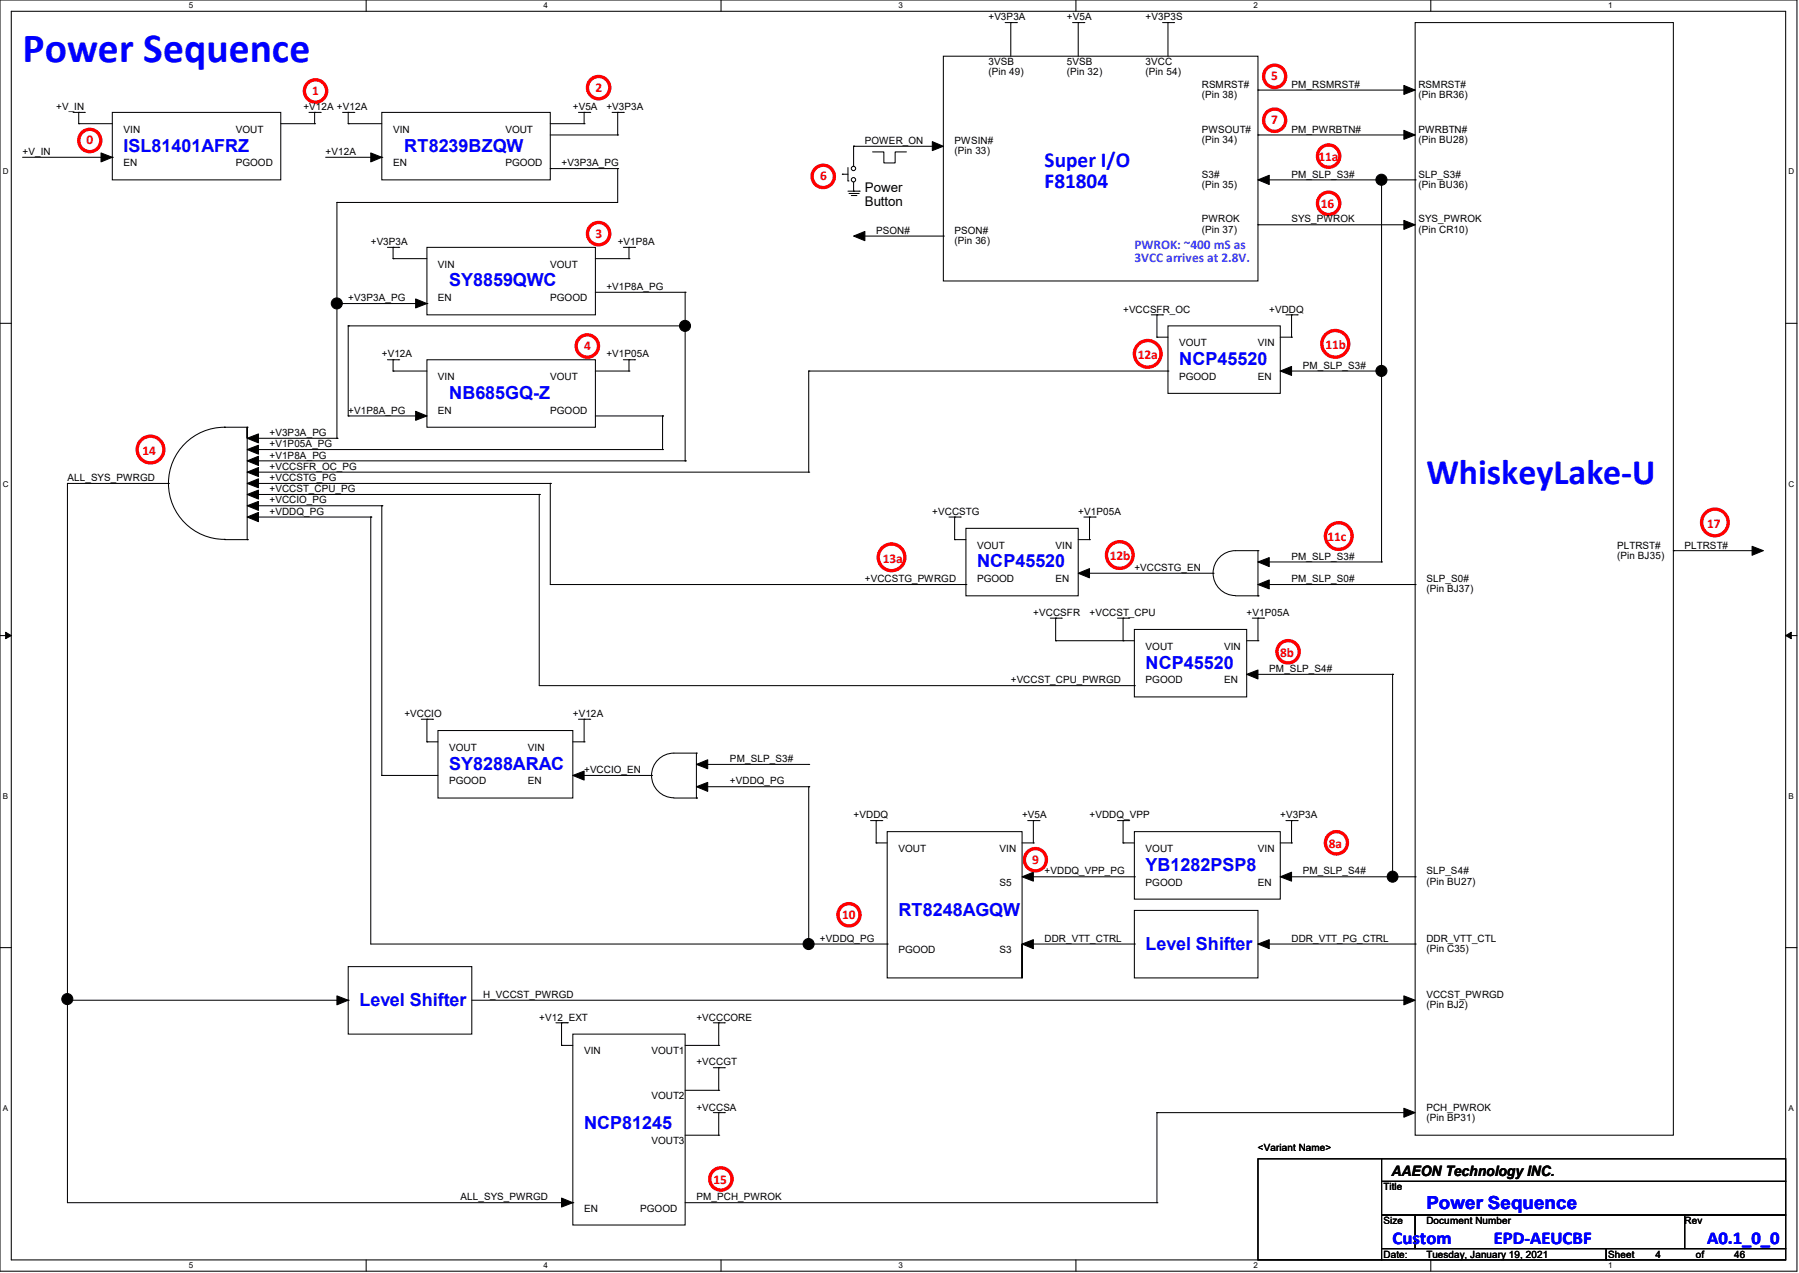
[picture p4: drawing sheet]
<svg xmlns="http://www.w3.org/2000/svg" width="297mm" height="210mm" viewBox="0 0 297 210" stroke-linecap="round" stroke-linejoin="round" font-family="sans-serif">
<defs><g id="words">
<text font-size="6.9" fill="#00f" x="3.7" y="10.2">Power Sequence</text>
<text font-size="5.9" fill="#00f" x="235.5" y="79.8">WhiskeyLake-U</text>
<g font-size="3.5" fill="#00f">
<text x="172.5" y="27.5">Super I/O</text>
<text x="172.5" y="31">F81804</text>
</g>
<g font-size="3" fill="#00f">
<text x="20.4" y="25">ISL81401AFRZ</text>
<text x="66.7" y="25">RT8239BZQW</text>
<text x="74.2" y="47.2">SY8859QWC</text>
<text x="74.2" y="65.8">NB685GQ-Z</text>
<text x="194.7" y="60.2">NCP45520</text>
<text x="161.3" y="93.6">NCP45520</text>
<text x="189.1" y="110.3">NCP45520</text>
<text x="74.2" y="127">SY8288ARAC</text>
<text x="189.1" y="143.7">YB1282PSP8</text>
<text x="148.3" y="151.1">RT8248AGQW</text>
<text x="189.1" y="156.7">Level Shifter</text>
<text x="59.4" y="165.9">Level Shifter</text>
<text x="96.4" y="186.3">NCP81245</text>
<text x="235.5" y="199.5">Power Sequence</text>
<text x="229.9" y="205.1">Custom</text>
<text x="246.6" y="205.1">EPD-AEUCBF</text>
<text x="281.9" y="205.1">A0.1_0_0</text>
</g>
<text font-size="2.4" x="229.7" y="193.9">AAEON Technology INC.</text>
<g font-size="2.2" fill="#f00">
<text x="51.6" y="15.7">1</text>
<text x="98.3" y="15.1">2</text>
<text x="209.9" y="13.3">5</text>
<text x="14.3" y="23.8">0</text>
<text x="209.9" y="20.5">7</text>
<text x="135.4" y="29.8">6</text>
<text x="217.7" y="26.6">11a</text>
<text x="218.1" y="34.4">16</text>
<text x="98.3" y="39.2">3</text>
<text x="96.4" y="57.7">4</text>
<text x="187.8" y="59.2">12a</text>
<text x="218.8" y="57.6">11b</text>
<text x="23.5" y="75">14</text>
<text x="219.2" y="89.3">11c</text>
<text x="281.9" y="87">17</text>
<text x="145.8" y="93">13a</text>
<text x="183.2" y="92.4">12b</text>
<text x="211.4" y="108.4">8b</text>
<text x="170.4" y="142.5">9</text>
<text x="219.4" y="139.9">8a</text>
<text x="139.1" y="151.6">10</text>
<text x="117.8" y="195.3">15</text>
</g>
<g font-size="2.2">
<text x="142.8" y="31.7">Power</text>
<text x="142.8" y="34">Button</text>
</g>
<g font-size="2.2" fill="#8000ff">
<text x="187.3" y="41.1">PWROK: ~400 mS as</text>
<text x="187.3" y="43.3">3VCC arrives at 2.8V.</text>
</g>
<g font-size="1.7">
<text x="163.2" y="3.3">+V3P3A</text>
<text x="176.1" y="3.3">+V5A</text>
<text x="189.1" y="3.3">+V3P3S</text>
<text x="163.2" y="10.8">3VSB</text>
<text x="176.1" y="10.8">5VSB</text>
<text x="189.1" y="10.8">3VCC</text>
<text x="163.2" y="12.4">(Pin 49)</text>
<text x="176.1" y="12.4">(Pin 32)</text>
<text x="189.1" y="12.4">(Pin 54)</text>
<text x="198.4" y="14.5">RSMRST#</text>
<text x="198.4" y="16.2">(Pin 38)</text>
<text x="213.2" y="14.5">PM_RSMRST#</text>
<text x="234.2" y="14.5">RSMRST#</text>
<text x="234.2" y="16.2">(Pin BR36)</text>
<text x="9.3" y="18.2">+V_IN</text>
<text x="20.4" y="21.9">VIN</text>
<text x="39" y="21.9">VOUT</text>
<text x="50.1" y="18.2">+V12A +V12A</text>
<text x="64.9" y="21.9">VIN</text>
<text x="83.4" y="21.9">VOUT</text>
<text x="94.6" y="18.2">+V5A</text>
<text x="100.1" y="18.2">+V3P3A</text>
<text x="142.8" y="23.7">POWER_ON</text>
<text x="157.6" y="23.7">PWSIN#</text>
<text x="198.4" y="21.9">PWSOUT#</text>
<text x="198.4" y="23.6">(Pin 34)</text>
<text x="213.2" y="21.9">PM_PWRBTN#</text>
<text x="234.2" y="21.9">PWRBTN#</text>
<text x="234.2" y="23.6">(Pin BU28)</text>
<text x="3.7" y="25.6">+V_IN</text>
<text x="20.4" y="27.4">EN</text>
<text x="38.9" y="27.4">PGOOD</text>
<text x="53.8" y="25.6">+V12A</text>
<text x="64.9" y="27.4">EN</text>
<text x="83.4" y="27.4">PGOOD</text>
<text x="92.7" y="27.4">+V3P3A_PG</text>
<text x="157.6" y="25.4">(Pin 33)</text>
<text x="198.4" y="29.3">S3#</text>
<text x="213.2" y="29.3">PM_SLP_S3#</text>
<text x="234.2" y="29.3">SLP_S3#</text>
<text x="198.4" y="31">(Pin 35)</text>
<text x="234.2" y="31">(Pin BU36)</text>
<text x="61.2" y="40.4">+V3P3A</text>
<text x="102" y="40.4">+V1P8A</text>
<text x="144.7" y="38.6">PSON#</text>
<text x="157.6" y="38.6">PSON#</text>
<text x="157.6" y="40.3">(Pin 36)</text>
<text x="198.4" y="36.7">PWROK</text>
<text x="198.4" y="38.4">(Pin 37)</text>
<text x="213.2" y="36.7">SYS_PWROK</text>
<text x="234.2" y="36.7">SYS_PWROK</text>
<text x="234.2" y="38.4">(Pin CR10)</text>
<text x="72.3" y="44.2">VIN</text>
<text x="90.8" y="44.2">VOUT</text>
<text x="100.1" y="47.8">+V1P8A_PG</text>
<text x="57.5" y="49.7">+V3P3A_PG</text>
<text x="72.3" y="49.7">EN</text>
<text x="90.8" y="49.7">PGOOD</text>
<text x="185.4" y="51.6">+VCCSFR_OC</text>
<text x="209.5" y="51.6">+VDDQ</text>
<text x="63" y="59">+V12A</text>
<text x="100.1" y="59">+V1P05A</text>
<text x="194.7" y="57.1">VOUT</text>
<text x="207.7" y="57.1">VIN</text>
<text x="72.3" y="62.7">VIN</text>
<text x="90.9" y="62.7">VOUT</text>
<text x="194.7" y="62.7">PGOOD</text>
<text x="207.7" y="62.7">EN</text>
<text x="215.1" y="60.8">PM_SLP_S3#</text>
<text x="44.5" y="72">+V3P3A_PG</text>
<text x="57.5" y="68.2">+V1P8A_PG</text>
<text x="72.3" y="68.2">EN</text>
<text x="90.8" y="68.2">PGOOD</text>
<text x="44.5" y="77.5">+VCCSFR_OC_PG</text>
<text x="44.5" y="73.8">+V1P05A_PG</text>
<text x="44.5" y="75.6">+V1P8A_PG</text>
<text x="11.1" y="79.4">ALL_SYS_PWRGD</text>
<text x="44.5" y="81.2">+VCCST_CPU_PG</text>
<text x="44.5" y="79.4">+VCCSTG_PG</text>
<text x="44.5" y="83.1">+VCCIO_PG</text>
<text x="44.5" y="84.9">+VDDQ_PG</text>
<text x="153.9" y="84.9">+VCCSTG</text>
<text x="178" y="84.9">+V1P05A</text>
<text x="161.3" y="90.5">VOUT</text>
<text x="174.3" y="90.5">VIN</text>
<text x="187.3" y="94.2">+VCCSTG_EN</text>
<text x="213.2" y="92.3">PM_SLP_S3#</text>
<text x="267" y="90.5">PLTRST#</text>
<text x="267" y="92.2">(Pin BJ35)</text>
<text x="278.1" y="90.5">PLTRST#</text>
<text x="142.8" y="96.1">+VCCSTG_PWRGD</text>
<text x="161.3" y="96.1">PGOOD</text>
<text x="170.6" y="101.6">+VCCSFR</text>
<text x="174.3" y="96.1">EN</text>
<text x="179.9" y="101.6">+VCCST_CPU</text>
<text x="205.8" y="101.6">+V1P05A</text>
<text x="213.2" y="96.1">PM_SLP_S0#</text>
<text x="235.5" y="97.7">(Pin BJ37)</text>
<text x="235.5" y="96.1">SLP_S0#</text>
<text x="189.1" y="107.2">VOUT</text>
<text x="202.1" y="107.2">VIN</text>
<text x="166.9" y="112.7">+VCCST_CPU_PWRGD</text>
<text x="189.1" y="112.7">PGOOD</text>
<text x="202.1" y="112.7">EN</text>
<text x="209.5" y="110.9">PM_SLP_S4#</text>
<text x="66.8" y="118.3">+VCCIO</text>
<text x="94.6" y="118.3">+V12A</text>
<text x="74.2" y="123.9">VOUT</text>
<text x="87.2" y="123.9">VIN</text>
<text x="120.5" y="125.7">PM_SLP_S3#</text>
<text x="74.2" y="129.4">PGOOD</text>
<text x="87.2" y="129.4">EN</text>
<text x="96.4" y="127.6">+VCCIO_EN</text>
<text x="120.5" y="129.4">+VDDQ_PG</text>
<text x="140.9" y="135">+VDDQ</text>
<text x="168.7" y="135">+V5A</text>
<text x="179.9" y="135">+VDDQ_VPP</text>
<text x="211.4" y="135">+V3P3A</text>
<text x="148.3" y="140.5">VOUT</text>
<text x="165" y="140.5">VIN</text>
<text x="189.1" y="140.5">VOUT</text>
<text x="207.7" y="140.5">VIN</text>
<text x="165" y="146.1">S5</text>
<text x="172.5" y="144.3">+VDDQ_VPP_PG</text>
<text x="189.1" y="146.1">PGOOD</text>
<text x="207.7" y="146.1">EN</text>
<text x="215.1" y="144.3">PM_SLP_S4#</text>
<text x="235.5" y="144.3">SLP_S4#</text>
<text x="235.5" y="146">(Pin BU27)</text>
<text x="135.4" y="155.4">+VDDQ_PG</text>
<text x="172.5" y="155.4">DDR_VTT_CTRL</text>
<text x="213.2" y="155.4">DDR_VTT_PG_CTRL</text>
<text x="235.5" y="155.4">DDR_VTT_CTL</text>
<text x="148.3" y="157.2">PGOOD</text>
<text x="165" y="157.2">S3</text>
<text x="235.5" y="157.1">(Pin C35)</text>
<text x="79.8" y="164.7">H_VCCST_PWRGD</text>
<text x="235.5" y="164.7">VCCST_PWRGD</text>
<text x="235.5" y="166.4">(Pin BJ2)</text>
<text x="89" y="168.4">+V12_EXT</text>
<text x="96.4" y="173.9">VIN</text>
<text x="107.6" y="173.9">VOUT1</text>
<text x="115" y="168.4">+VCCCORE</text>
<text x="115" y="175.8">+VCCGT</text>
<text x="107.6" y="181.4">VOUT2</text>
<text x="115" y="183.2">+VCCSA</text>
<text x="235.5" y="183.2">PCH_PWROK</text>
<text x="235.5" y="184.9">(Pin BP31)</text>
<text x="107.6" y="188.8">VOUT3</text>
<text x="207.7" y="189.9">&lt;Variant Name&gt;</text>
<text x="228.4" y="196.4">Title</text>
<text x="76" y="198">ALL_SYS_PWRGD</text>
<text x="96.4" y="199.9">EN</text>
<text x="105.7" y="199.9">PGOOD</text>
<text x="115" y="198">PM_PCH_PWROK</text>
<text x="228.4" y="201.9">Size</text>
<text x="235.5" y="201.9">Document Number</text>
<text x="278.1" y="201.9">Rev</text>
<text x="228.4" y="207.5">Date:</text>
<text x="235.5" y="207.5">Tuesday, January 19, 2021</text>
<text x="265.5" y="207.5">Sheet</text>
<text x="273.3" y="207.5">4</text>
<text x="280" y="207.5">of</text>
<text x="286.3" y="207.5">46</text>
</g>
<g font-size="1.3">
<text x="31.2" y="1.4">5</text>
<text x="89.7" y="1.4">4</text>
<text x="148.3" y="1.4">3</text>
<text x="206.9" y="1.4">2</text>
<text x="265.5" y="1.4">1</text>
<text x=".5" y="28.8">D</text>
<text x="295.3" y="28.8">D</text>
<text x=".5" y="80.3">C</text>
<text x="295.3" y="80.3">C</text>
<text x=".5" y="131.8">B</text>
<text x="295.3" y="131.8">B</text>
<text x=".5" y="183.3">A</text>
<text x="295.3" y="183.3">A</text>
<text x="31.2" y="209.3">5</text>
<text x="89.7" y="209.3">4</text>
<text x="148.3" y="209.3">3</text>
<text x="206.9" y="209.3">2</text>
<text x="265.5" y="209.3">1</text>
</g>
</g></defs>
<path d="M0 0h296.7v209.7h-296.7zM1.9 1.9h292.9v206h-292.9z" fill="none" stroke="#000" stroke-width=".17"/>
<g fill="#fff">
<path d="M31.2 .2h.7v1.5h-.7z"/>
<path d="M31.2 208.1h.7v1.4h-.7z"/>
</g>
<path d="M60.5 0v1.9M60.5 207.9v1.8" fill="none" stroke="#000" stroke-width=".17"/>
<g fill="#fff">
<path d="M89.7 .2h.8v1.5h-.8z"/>
<path d="M89.7 208.1h.8v1.4h-.8z"/>
</g>
<path d="M119 0v1.9M119 207.9v1.8" fill="none" stroke="#000" stroke-width=".17"/>
<g fill="#fff">
<path d="M148.3 .2h.8v1.5h-.8z"/>
<path d="M148.3 208.1h.8v1.4h-.8z"/>
</g>
<path d="M177.6 0v1.9M177.6 207.9v1.8" fill="none" stroke="#000" stroke-width=".17"/>
<g fill="#fff">
<path d="M206.9 .2h.7v1.5h-.7z"/>
<path d="M206.9 208.1h.7v1.4h-.7z"/>
</g>
<path d="M236.2 0v1.9M236.2 207.9v1.8" fill="none" stroke="#000" stroke-width=".17"/>
<g fill="#fff">
<path d="M265.5 .2h.7v1.5h-.7z"/>
<path d="M265.5 208.1h.7v1.4h-.7z"/>
<path d="M.5 27.6h.9v1.5h-.9z"/>
<path d="M295.3 27.6h.9v1.5h-.9z"/>
<path d="M.5 79.1h.9v1.5h-.9z"/>
<path d="M295.3 79.1h.9v1.5h-.9z"/>
</g>
<path d="M0 53.3h1.9M294.8 53.3h1.9" fill="none" stroke="#000" stroke-width=".17"/>
<g fill="#fff">
<path d="M.5 130.6h.8v1.5h-.8z"/>
<path d="M295.3 130.6h.8v1.5h-.8z"/>
</g>
<path d="M0 104.9h1.9M294.8 104.9h1.9" fill="none" stroke="#000" stroke-width=".17"/>
<path d="M.9 104.3l1 .6-1 .5zM294.8 104.9l.9-.6v1.1z" fill="#000" stroke="#000" stroke-width=".17"/>
<g fill="#fff">
<path d="M.5 182.1h.8v1.5h-.8z"/>
<path d="M295.3 182.1h.8v1.5h-.8z"/>
</g>
<g fill="none" stroke="#000" stroke-width=".17">
<path d="M12.1 18.5h1.8M13 18.5h.1M13 18.5v1.9M13.9 18.5h.1M18.5 18.5h27.9v11.2h-27.9zM51 18.5h1.9M51.9 18.5h.1M51.9 18.5v1.9M52.9 18.5h.1M56.6 18.5h1.8M57.5 18.5h.1M57.5 18.5v1.9"/>
<path d="M58.4 18.5h.1M63 18.5h27.8v11.2h-27.8zM95.5 18.5h1.9M96.4 18.5h.1M96.4 18.5v1.9M97.4 18.5h.1M101 18.5h1.9M102 18.5h.1M102 18.5v3.8M102.9 18.5h.1M155.7 9.3h52v37.1h-52zM165.9 3.7h1.9"/>
<path d="M166.9 3.7h.1M166.9 3.7v5.6M167.8 3.7h.1M177.1 3.7h1.8M178 3.7h.1M178 3.7v5.6M178.9 3.7h.1M191.9 3.7h1.9M192.8 3.7h.1M192.8 3.7v5.6M193.8 3.7h.1M207.7 14.9h.1"/>
<path d="M207.7 14.9h25.9M233.6 3.7h42.7v183.6h-42.7zM3.7 26h14.8M13 20.4h.1M13 20.4h5.5M18.5 26h.1M46.4 20.4h5.5M51.9 20.4h.1M53.8 26h9.2M55.6 33.4h.1M55.6 33.4v38.9M57.5 20.4h.1"/>
<path d="M57.5 20.4h5.5M63 26h.1M90.8 27.8h.1M90.8 20.4h5.6M90.8 22.3h11.2M90.8 27.8h11.2M96.4 20.4h.1M102 22.3h.1M102 27.8h.1M102 27.8v5.6h-46.4M139.1 28.7h.1M139.1 28.7h.9"/>
<path d="M140 29.8h.1M140 31.5h1.9M140 27.6v2.2M140.2 31.9h1.5M140.5 32.3h.8M140.9 24.1h.1M140.9 31.5h.1M140.9 24.1v3.3M140.9 30.1v1.4M140.9 24.1h14.3M141.3 32.3h.1M141.7 31.9h.1"/>
<path d="M141.9 31.5h.1M142.8 38.9h12.9M144.1 25.1h1.8v1.8h1.9v-1.8h1.8M155.7 38.9h.1M207.7 22.3h.1M207.7 37.1h.1M207.7 22.3h25.9M207.7 29.7h25.9M207.7 37.1h25.9M228.1 29.7h.1M228.1 29.7v63M233.6 29.7h.1"/>
<path d="M55.6 50.1h14.9M57.5 53.8h.1M57.5 53.8v14.8M57.5 53.8h55.6M64 40.8h1.8M64 59.4h1.8M64.9 40.8h.1M64.9 42.7h.1M64.9 59.4h.1M64.9 42.7h5.6M64.9 40.8v1.9M64.9 59.4v1.8"/>
<path d="M65.8 40.8h.1M65.8 59.4h.1M70.5 40.8h27.8v11.1h-27.8zM70.5 59.4h27.8v11.1h-27.8zM70.5 50.1h.1M98.3 48.2h14.8M98.3 42.7h5.5M102.9 40.8h1.9M102.9 59.4h1.9M103.8 42.7h.1M103.8 40.8h.1M103.8 59.4h.1"/>
<path d="M103.8 40.8v1.9M103.8 59.4v1.8M104.8 40.8h.1M104.8 59.4h.1M113.1 48.2h.1M113.1 48.2v27.8M190.1 51.9h1.8M191 51.9h.1M191 55.6h.1M191 55.6h1.8M191 51.9v3.7M191.9 51.9h.1"/>
<path d="M192.8 53.8h18.6v11.1h-18.6zM211.4 55.6h1.8M212.3 51.9h1.9M213.2 55.6h.1M213.2 51.9h.1M213.2 51.9v3.7M214.2 51.9h.1M11.1 79.8h.1M11.1 79.8h16.7M11.1 79.8v118.6h83.5M27.8 79.8h.1M40.8 70.5h-3.7h.1a9.3 9.3 0 0 0-9.4 9.2 9.3 9.3 0 0 0 9.4 9.3h-.1"/>
<path d="M40.8 70.5h.1M40.8 77.9h92.7M40.8 70.5v18.5M42.7 79.8h48.1M42.7 76h70.4M42.7 72.3h12.9M42.7 74.2h66.7M55.6 72.3h.1M57.5 68.6h.1M57.5 68.6h13M64.9 61.2h.1M64.9 61.2h5.6"/>
<path d="M90.8 79.8h.1M90.8 79.8v16.6h68.7M98.3 61.2h5.5M98.3 68.6h11.1M103.8 61.2h.1M109.4 74.2h.1M109.4 68.6h.1M109.4 68.6v5.6M113.1 76h.1M133.5 77.9h.1M133.5 61.2h.1M133.5 61.2h59.3"/>
<path d="M133.5 61.2v16.7M192.8 61.2h.1M211.4 61.2h16.7M228.1 61.2h.1M37.1 89h3.7M40.8 89h.1M42.7 85.3h18.5M42.7 81.6h46.3M42.7 83.4h20.3M61.2 85.3h.1M61.2 85.3v70.4h85.3M63 83.4h.1"/>
<path d="M63 83.4v44.5M89 81.6h.1M89 81.6v31.5h98.3M156.7 85.3h1.8M157.6 85.3h.1M157.6 89h.1M157.6 89h1.9M157.6 85.3v3.7M158.5 85.3h.1M159.5 87.2h18.5v11.1h-18.5zM159.5 96.4h.1M178 89h1.9"/>
<path d="M178.9 85.3h1.9M179.9 89h.1M179.9 85.3h.1M179.9 94.6h20.4M179.9 85.3v3.7M180.8 85.3h.1M200.3 94.6h.1M204 98.3h3.7M207.7 90.8h-3.7a3.7 3.7 0 0 0-3.7 3.8 3.7 3.7 0 0 0 3.7 3.7M207.7 90.8h.1M207.7 98.3h.1M207.7 96.4h25.9"/>
<path d="M207.7 92.7h20.4M207.7 90.8v7.5M228.1 92.7h.1M233.6 96.4h.1M276.3 90.8h.1M276.3 90.8h14.3M69.6 118.7h1.8M70.5 118.7h.1M70.5 118.7v3.7M71.4 118.7h.1M95.5 118.7h1.9M96.4 118.7h.1"/>
<path d="M96.4 118.7v3.7M97.4 118.7h.1M173.4 102h1.8M174.3 102h.1M174.3 105.7h.1M174.3 105.7h13M174.3 102v3.7M175.2 102h.1M184.5 102h1.9M185.4 102h.1M185.4 105.7h.1M185.4 102v3.7"/>
<path d="M186.4 102h.1M187.3 103.8h18.5v11.2h-18.5zM187.3 113.1h.1M205.8 105.7h1.9M206.8 102h1.8M207.7 105.7h.1M207.7 102h.1M207.7 102v3.7M207.7 111.3h22.2M208.6 102h.1M229.9 111.3h.1M229.9 111.3v33.4"/>
<path d="M63 127.9h.1M63 127.9h9.3M70.5 122.4h.1M70.5 122.4h1.8M72.3 120.5h22.3v11.2h-22.3zM94.6 122.4h1.8M94.6 127.9h13M96.4 122.4h.1M107.6 127.9h.1M111.3 131.7h3.7M115 124.2h-3.7a3.7 3.7 0 0 0-3.7 3.7 3.7 3.7 0 0 0 3.7 3.7M115 124.2h.1"/>
<path d="M115 131.7h.1M115 129.8h18.5M115 126.1h18.5M115 124.2v7.5M133.5 129.8h.1M133.5 126.1h.1M133.5 129.8v25.9M143.7 135.4h1.9M144.7 139.1h.1M144.7 135.4h.1M144.7 139.1h1.8M144.7 135.4v3.7"/>
<path d="M145.6 135.4h.1M146.5 137.2h22.2v24.1h-22.2zM168.7 139.1h1.9M169.7 135.4h1.8M170.6 135.4h.1M170.6 139.1h.1M170.6 135.4v3.7M171.5 135.4h.1M184.5 135.4h1.9M185.4 139.1h.1M185.4 135.4h.1M185.4 135.4v3.7"/>
<path d="M185.4 139.1h1.9M186.4 135.4h.1M187.3 137.2h24.1v11.1h-24.1zM211.4 139.1h1.8M212.3 135.4h1.9M213.2 135.4h.1M213.2 139.1h.1M213.2 135.4v3.7M214.2 135.4h.1M0 156.3h1.9M57.5 159.5h20.4v11.1h-20.4zM146.5 155.7h.1"/>
<path d="M170.6 144.7h16.7M170.6 155.7h16.7M187.3 150.2h20.4v11.1h-20.4zM187.3 144.7h.1M187.3 155.7h.1M207.7 155.7h25.9M211.4 144.7h22.2M233.6 144.7h.1M233.6 155.7h.1M294.8 156.3h1.9M11.1 165h46.4M57.5 165h.1"/>
<path d="M77.9 165h153.9M91.8 168.7h1.8M92.7 172.5h.1M92.7 168.7h.1M92.7 172.5h1.9M92.7 168.7v3.8M93.6 168.7h.1M94.6 170.6h18.5v31.5h-18.5zM113.1 172.5h5.6M113.1 179.9h5.6M117.8 168.7h1.8M117.8 176.1h1.8"/>
<path d="M118.7 168.7h.1M118.7 172.5h.1M118.7 179.9h.1M118.7 176.1h.1M118.7 168.7v3.8M118.7 176.1v3.8M119.6 168.7h.1M119.6 176.1h.1M231.8 165h.1M94.6 198.4h.1M113.1 198.4h77.9M113.1 187.3h5.6"/>
<path d="M117.8 183.6h1.8M118.7 183.6h.1M118.7 187.3h.1M118.7 183.6v3.7M119.6 183.6h.1M191 183.6h.1M191 198.4h.1M191 183.6v14.8M191 183.6h40.8M207.7 191.2h20.4v16.7h-20.4zM228.1 191.2h66.7v3.7h-66.7zM228.1 194.9h66.7v5.5h-66.7z"/>
<path d="M228.1 200.4h5.5v5.6h-5.5zM228.1 206h37.1v1.9h-37.1zM233.6 200.4h44.5v5.6h-44.5zM265.2 206h29.6v1.9h-29.6zM278.1 200.4h16.7v5.6h-16.7z"/>
<circle cx="140.9" cy="27.8" r=".36"/>
<circle cx="140.9" cy="29.7" r=".36"/>
</g>
<g fill="#000" stroke="#000" stroke-width=".17">
<path d="M231.8 14.1l1.8 .8-1.8 .7z" fill-rule="evenodd"/>
<path d="M16.7 25.2l1.8 .8-1.8 .7z" fill-rule="evenodd"/>
<path d="M61.2 25.2l1.8 .8-1.8 .7z" fill-rule="evenodd"/>
<path d="M140.9 38.9l1.9-.7v1.5z" fill-rule="evenodd"/>
<path d="M153.9 23.4l1.8 .7-1.8 .7z" fill-rule="evenodd"/>
<path d="M207.7 29.7l1.8-.8v1.5z" fill-rule="evenodd"/>
<path d="M231.8 21.5l1.8 .8-1.8 .7z" fill-rule="evenodd"/>
<path d="M231.8 36.4l1.8 .7-1.8 .7z" fill-rule="evenodd"/>
<path d="M68.6 49.3l1.9 .8-1.9 .7z" fill-rule="evenodd"/>
<path d="M40.8 77.9l1.9-.8v1.5z" fill-rule="evenodd"/>
<path d="M40.8 79.8l1.9-.8v1.5z" fill-rule="evenodd"/>
<path d="M40.8 76l1.9-.7v1.5z" fill-rule="evenodd"/>
<path d="M40.8 74.2l1.9-.8v1.5z" fill-rule="evenodd"/>
<path d="M40.8 70.5v1.8l1.9-.7v1.5l-1.9-.8z" fill-rule="evenodd"/>
<path d="M68.6 67.9l1.9 .7-1.9 .7z" fill-rule="evenodd"/>
<path d="M211.4 61.2l1.8-.7v1.4z" fill-rule="evenodd"/>
<path d="M40.8 81.6l1.9-.7v1.4z" fill-rule="evenodd"/>
<path d="M40.8 83.4l1.9-.7v1.5z" fill-rule="evenodd"/>
<path d="M40.8 85.3l1.9-.8v1.6z" fill-rule="evenodd"/>
<path d="M178 94.6l1.9-.8v1.5z" fill-rule="evenodd"/>
<path d="M207.7 96.4l1.8-.7v1.5z" fill-rule="evenodd"/>
<path d="M207.7 92.7l1.8-.7v1.5z" fill-rule="evenodd"/>
<path d="M289.3 90.1l1.8 .7-1.8 .8z" fill-rule="evenodd"/>
<path d="M205.8 111.3l1.9-.8v1.5z" fill-rule="evenodd"/>
<path d="M94.6 127.9l1.8-.7v1.5z" fill-rule="evenodd"/>
<path d="M115 129.8l1.8-.7v1.5z" fill-rule="evenodd"/>
<path d="M115 126.1l1.8-.8v1.5z" fill-rule="evenodd"/>
<path d="M168.7 144.7l1.9-.8v1.5z" fill-rule="evenodd"/>
<path d="M207.7 155.7l1.8-.7v1.5z" fill-rule="evenodd"/>
<path d="M211.4 144.7l1.8-.8v1.5z" fill-rule="evenodd"/>
<path d="M55.6 164.3l1.9 .7-1.9 .8z" fill-rule="evenodd"/>
<path d="M168.7 155.7l1.9-.7v1.5l-1.9-.8v5.6z" fill-rule="evenodd"/>
<path d="M231.8 164.3l1.8 .7-1.8 .8z" fill-rule="evenodd"/>
<path d="M92.7 197.7l1.9 .7-1.9 .7z" fill-rule="evenodd"/>
<path d="M231.8 182.8l1.8 .8-1.8 .7z" fill-rule="evenodd"/>
<circle cx="228.1" cy="29.7" r=".91"/>
<circle cx="55.6" cy="50.1" r=".91"/>
<circle cx="113.1" cy="53.8" r=".91"/>
<circle cx="228.1" cy="61.2" r=".91"/>
<circle cx="133.5" cy="155.7" r=".91"/>
<circle cx="229.9" cy="144.6" r=".9"/>
<circle cx="11.1" cy="164.8" r=".91"/>
</g>
<g fill="none" stroke="#f00" stroke-width=".55">
<circle cx="52.1" cy="15" r="1.84"/>
<circle cx="98.8" cy="14.5" r="1.84"/>
<circle cx="210.4" cy="12.6" r="1.83"/>
<circle cx="210.4" cy="19.8" r="1.83"/>
<circle cx="14.8" cy="23.2" r="1.83"/>
<circle cx="98.8" cy="38.5" r="1.84"/>
<circle cx="135.9" cy="29.1" r="1.84"/>
<circle cx="219.3" cy="25.8" r="1.84"/>
<circle cx="219.3" cy="33.5" r="1.84"/>
<circle cx="97" cy="57.1" r="1.84"/>
<circle cx="189.5" cy="58.4" r="2.2"/>
<circle cx="220.5" cy="56.7" r="2.21"/>
<circle cx="24.8" cy="74.2" r="2.2"/>
<circle cx="147.2" cy="91.9" r="2.2"/>
<circle cx="184.9" cy="91.6" r="2.2"/>
<circle cx="221" cy="88.4" r="2.2"/>
<circle cx="283.1" cy="86.2" r="2.2"/>
<circle cx="212.7" cy="107.5" r="1.84"/>
<circle cx="220.6" cy="139" r="1.83"/>
<circle cx="140.2" cy="150.9" r="1.83"/>
<circle cx="170.9" cy="141.8" r="1.83"/>
<circle cx="119" cy="194.5" r="1.84"/>
</g>
<use href="#words"/>
</svg>
